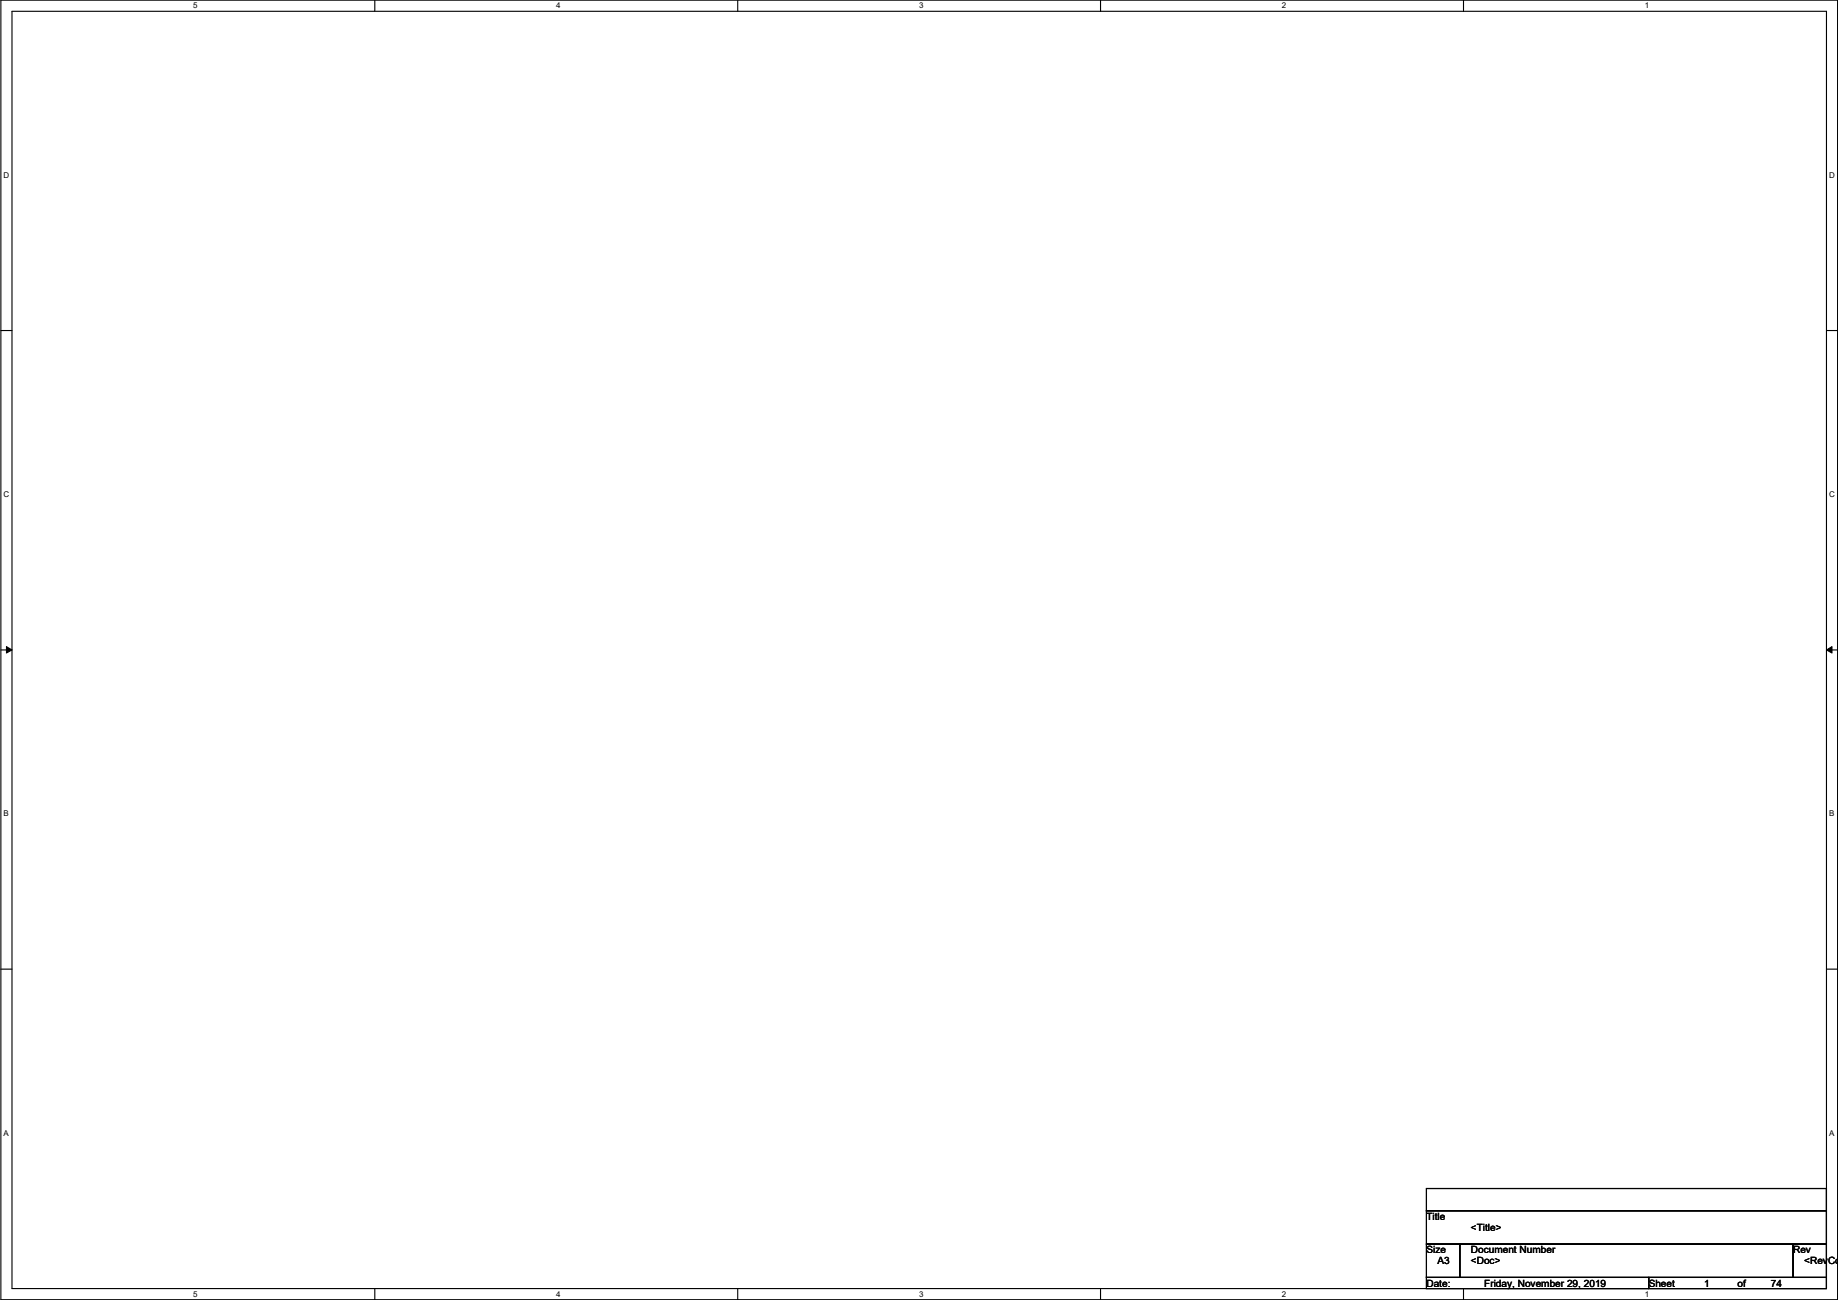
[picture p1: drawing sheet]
<svg xmlns="http://www.w3.org/2000/svg" width="420mm" height="297mm" viewBox="0 0 420 297" stroke-linecap="round" stroke-linejoin="round" font-family="sans-serif">
<defs><g id="words">
<g font-size="2.3">
<text x="326.1" y="278.7">Title</text>
<text x="336.2" y="281.3">&lt;Title&gt;</text>
<text x="326.1" y="286.3">Size</text>
<text x="336.2" y="286.3">Document Number</text>
<text x="409.9" y="286.3">Rev</text>
<text x="326.1" y="294">Date:</text>
<text x="328.6" y="288.9">A3</text>
<text x="336.2" y="288.9">&lt;Doc&gt;</text>
<text x="339.3" y="294">Friday, November 29, 2019</text>
<text x="376.9" y="294">Sheet</text>
<text x="389.6" y="294">1</text>
<text x="397.2" y="294">of</text>
<text x="404.8" y="294">74</text>
<text x="412.4" y="288.9">&lt;RevCod</text>
</g>
<g font-size="1.8">
<text x="44.2" y="1.9">5</text>
<text x="127.1" y="1.9">4</text>
<text x="210.1" y="1.9">3</text>
<text x="293" y="1.9">2</text>
<text x="376" y="1.9">1</text>
<text x=".8" y="40.6">D</text>
<text x="418.2" y="40.6">D</text>
<text x=".8" y="113.6">C</text>
<text x="418.2" y="113.6">C</text>
<text x=".8" y="186.6">B</text>
<text x="418.2" y="186.6">B</text>
<text x=".8" y="259.5">A</text>
<text x="418.2" y="259.5">A</text>
<text x="44.2" y="296.3">5</text>
<text x="127.1" y="296.3">4</text>
<text x="210.1" y="296.3">3</text>
<text x="293" y="296.3">2</text>
<text x="376" y="296.3">1</text>
</g>
</g></defs>
<path d="M.2 0h419.9v297h-419.9zM2.7 2.6h414.8v291.8h-414.8z" fill="none" stroke="#000" stroke-width=".25"/>
<g fill="#fff">
<path d="M44.2 .3h1v2h-1z"/>
<path d="M44.2 294.7h1v2h-1z"/>
</g>
<path d="M85.7 0v2.6M85.7 294.4v2.6" fill="none" stroke="#000" stroke-width=".25"/>
<g fill="#fff">
<path d="M127.1 .3h1v2h-1z"/>
<path d="M127.1 294.7h1v2h-1z"/>
</g>
<path d="M168.6 0v2.6M168.6 294.4v2.6" fill="none" stroke="#000" stroke-width=".25"/>
<g fill="#fff">
<path d="M210.1 .3h1v2h-1z"/>
<path d="M210.1 294.7h1v2h-1z"/>
</g>
<path d="M251.6 0v2.6M251.6 294.4v2.6" fill="none" stroke="#000" stroke-width=".25"/>
<g fill="#fff">
<path d="M293 .3h1v2h-1z"/>
<path d="M293 294.7h1v2h-1z"/>
</g>
<path d="M334.5 0v2.6M334.5 294.4v2.6" fill="none" stroke="#000" stroke-width=".25"/>
<g fill="#fff">
<path d="M376 .3h1v2h-1z"/>
<path d="M376 294.7h1v2h-1z"/>
<path d="M.8 39h1.3v2h-1.3z"/>
<path d="M418.2 39h1.2v2h-1.2z"/>
<path d="M.8 112h1.3v2h-1.3z"/>
<path d="M418.2 112h1.2v2h-1.2z"/>
</g>
<path d="M.2 75.5h2.5M417.5 75.5h2.6" fill="none" stroke="#000" stroke-width=".25"/>
<g fill="#fff">
<path d="M.8 185h1.2v1.9h-1.2z"/>
<path d="M418.2 185h1.1v1.9h-1.1z"/>
</g>
<path d="M.2 148.5h2.5M417.5 148.5h2.6" fill="none" stroke="#000" stroke-width=".25"/>
<path d="M1.5 147.7l1.2 .8-1.2 .7zM417.5 148.5l1.3-.8v1.5z" fill="#000"/>
<path d="M1.5 147.7l1.2 .8-1.2 .7zM417.5 148.5l1.3-.8v1.5z" fill="none" stroke="#000" stroke-width=".23"/>
<g fill="#fff">
<path d="M.8 257.9h1.2v2h-1.2z"/>
<path d="M418.2 257.9h1.1v2h-1.1z"/>
</g>
<path d="M.2 221.4h2.5M417.5 221.4h2.6M326.1 271.6h91.4v5h-91.4zM326.1 276.6h91.4v7.7h-91.4zM326.1 284.3h7.6v7.6h-7.6zM326.1 291.9h50.8v2.5h-50.8zM333.7 284.3h76.2v7.6h-76.2zM376.9 291.9h40.6v2.5h-40.6zM409.9 284.3h7.6v7.6h-7.6z" fill="none" stroke="#000" stroke-width=".25"/>
<use href="#words"/>
</svg>
